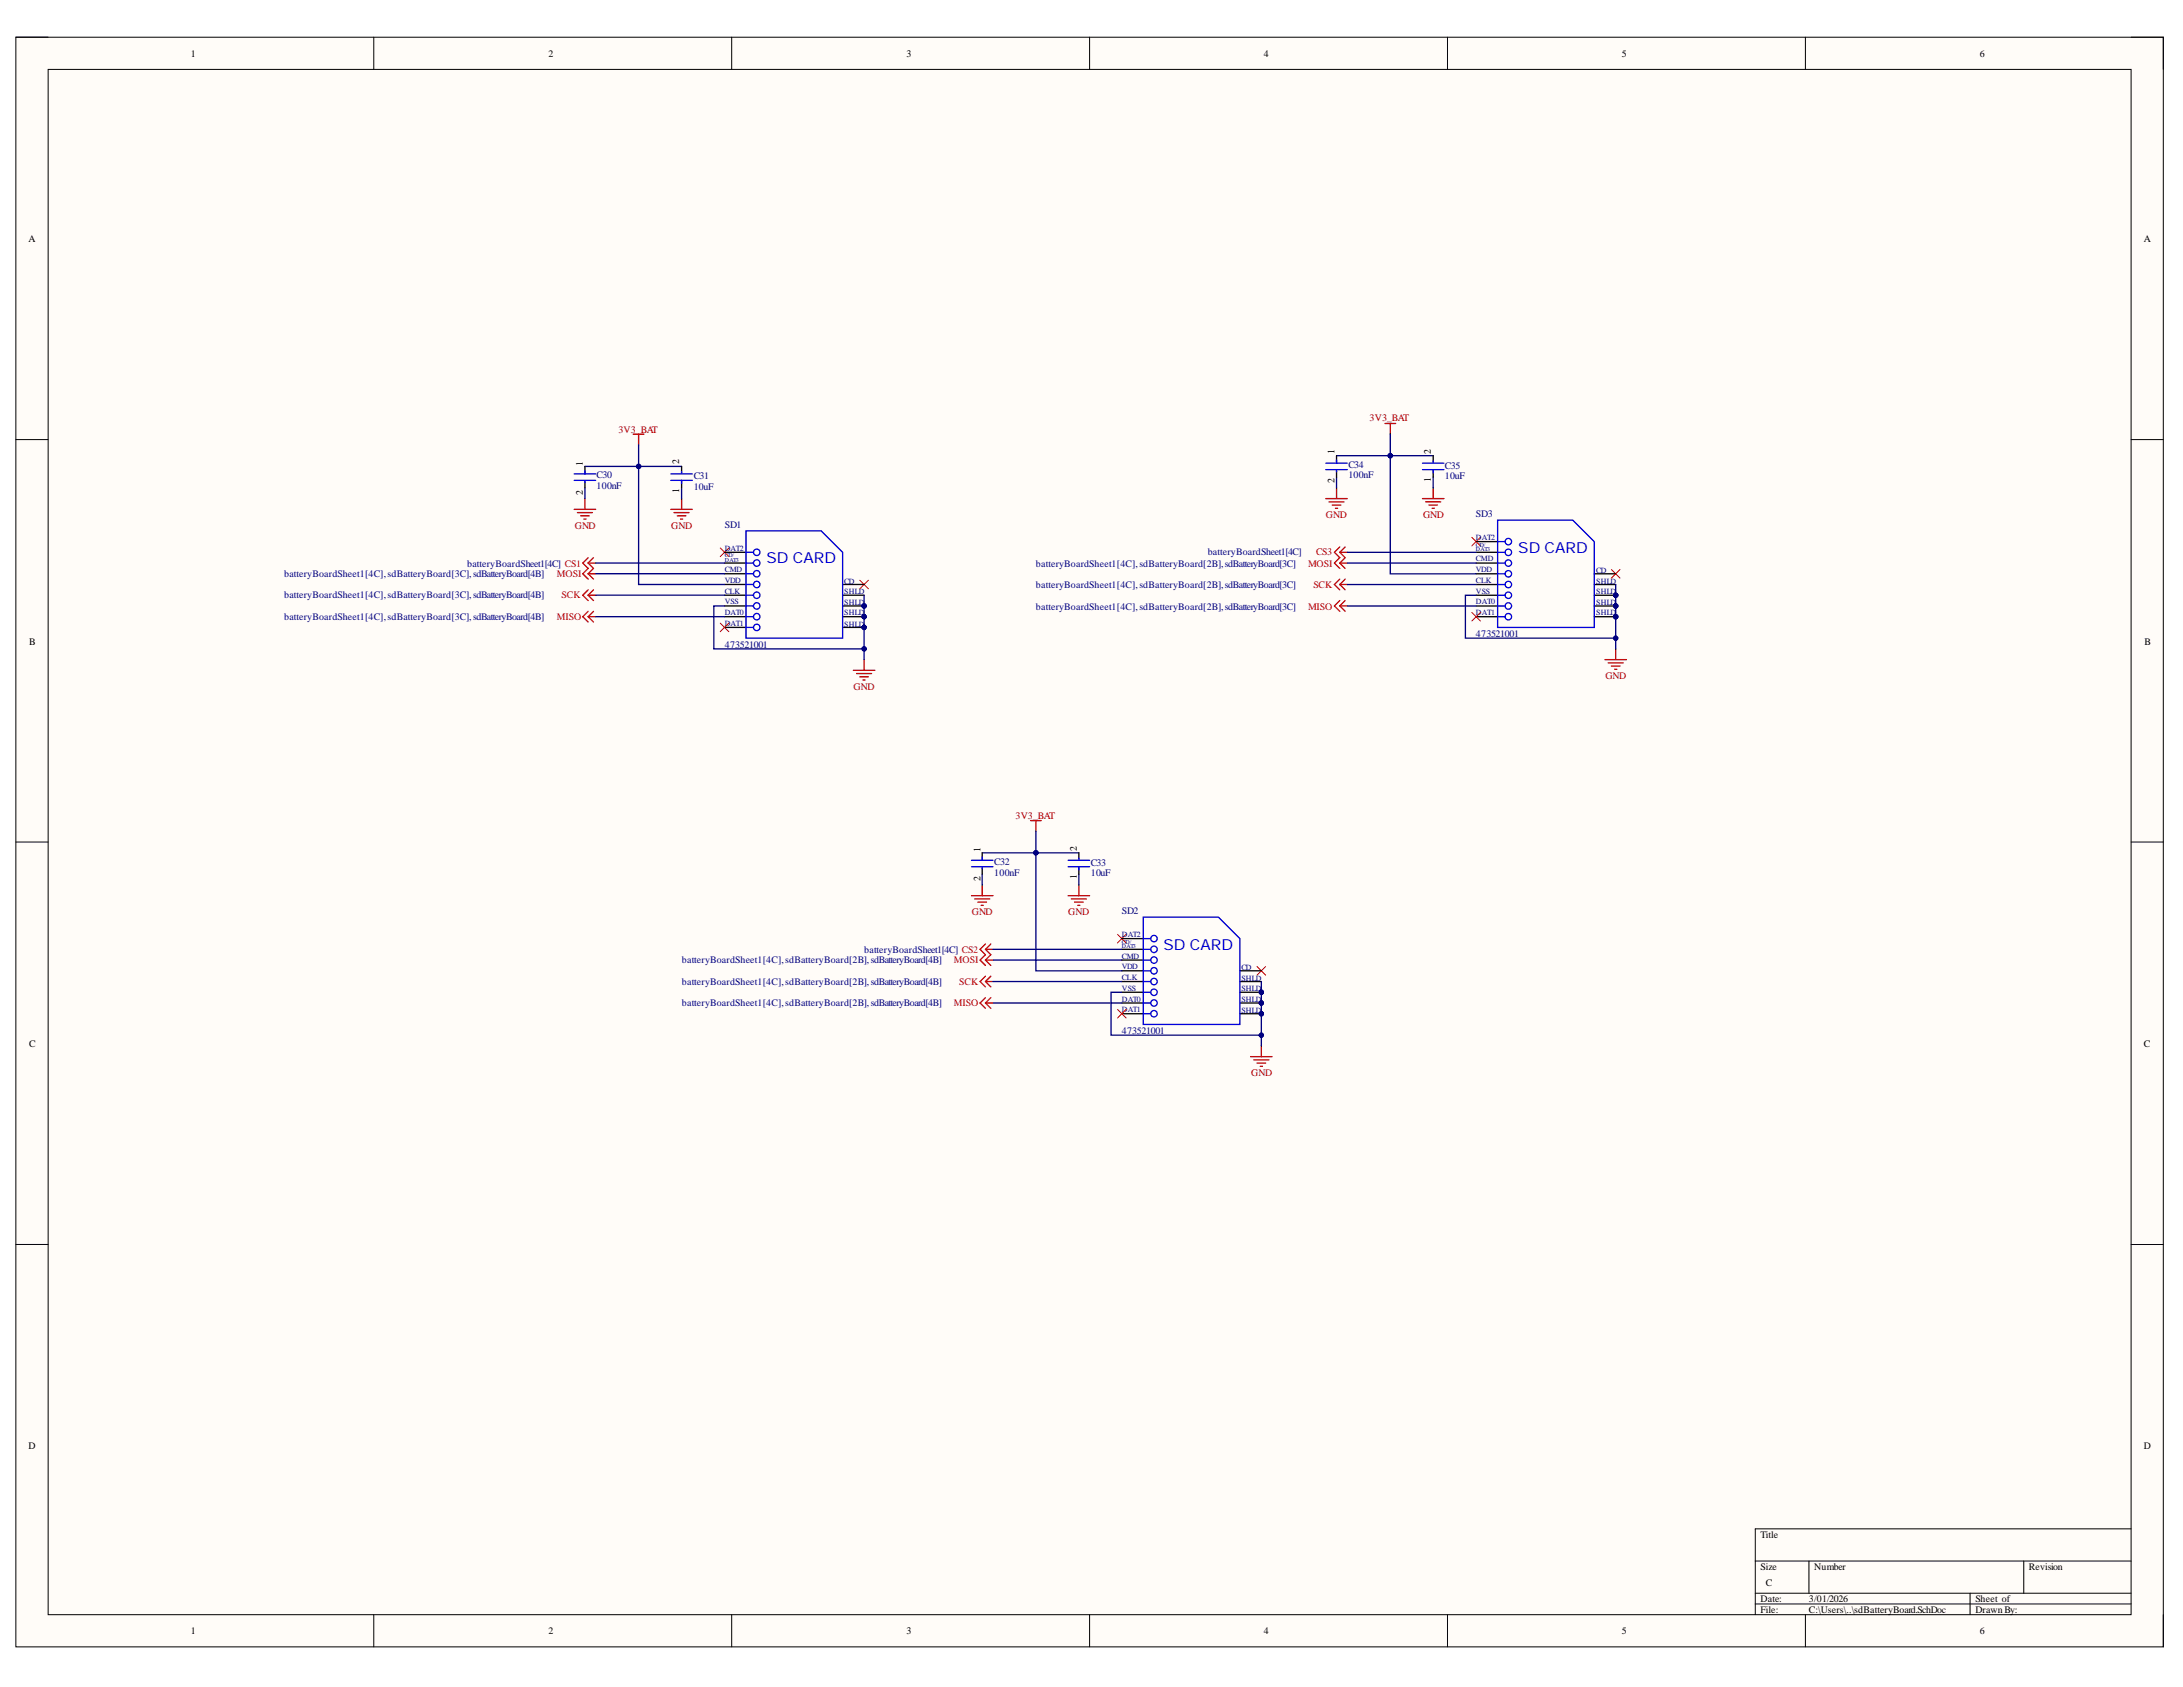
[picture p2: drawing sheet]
<svg xmlns="http://www.w3.org/2000/svg" width="279mm" height="216mm" viewBox="0 0 279 216" stroke-linecap="round" stroke-linejoin="round" font-family="sans-serif">
<defs><g id="words">
<g font-size="1.9" fill="#00f">
<text x="194.3" y="70.7">SD CARD</text>
<text x="98.1" y="72.1">SD CARD</text>
<text x="148.9" y="121.5">SD CARD</text>
</g>
<g font-size="1.3">
<text x="24.4" y="7.3">1</text>
<text x="70.2" y="7.3">2</text>
<text x="116" y="7.3">3</text>
<text x="161.8" y="7.3">4</text>
<text x="207.6" y="7.3">5</text>
<text x="253.4" y="7.3">6</text>
<text x="3.6" y="30.9">A</text>
<text x="274.4" y="30.9">A</text>
<text x="74.6" y="59.6" transform="rotate(-90 74.6 59.6)">1</text>
<text x="86.9" y="59.4" transform="rotate(-90 86.9 59.4)">2</text>
<text x="170.8" y="58.1" transform="rotate(-90 170.8 58.1)">1</text>
<text x="183.1" y="58.1" transform="rotate(-90 183.1 58.1)">2</text>
<text x="74.6" y="63.3" transform="rotate(-90 74.6 63.3)">2</text>
<text x="86.9" y="63.1" transform="rotate(-90 86.9 63.1)">1</text>
<text x="170.8" y="61.9" transform="rotate(-90 170.8 61.9)">2</text>
<text x="183.1" y="61.7" transform="rotate(-90 183.1 61.7)">1</text>
<text x="3.7" y="82.5">B</text>
<text x="274.5" y="82.5">B</text>
<text x="125.5" y="112.7" transform="rotate(-90 125.5 112.7)">2</text>
<text x="125.5" y="109" transform="rotate(-90 125.5 109)">1</text>
<text x="137.8" y="112.5" transform="rotate(-90 137.8 112.5)">1</text>
<text x="137.8" y="108.9" transform="rotate(-90 137.8 108.9)">2</text>
<text x="3.7" y="134">C</text>
<text x="274.4" y="134">C</text>
<text x="3.6" y="185.4">D</text>
<text x="274.4" y="185.4">D</text>
<text x="225.3" y="196.8">Title</text>
<text x="225.3" y="200.9">Size</text>
<text x="226" y="203">C</text>
<text x="232.2" y="200.9">Number</text>
<text x="259.7" y="200.9">Revision</text>
<text x="24.4" y="209.2">1</text>
<text x="70.2" y="209.2">2</text>
<text x="116" y="209.2">3</text>
<text x="161.8" y="209.2">4</text>
<text x="207.6" y="209.2">5</text>
<text x="225.3" y="205">Date:</text>
<text x="225.3" y="206.4">File:</text>
<text x="231.5" y="205">3/01/2026</text>
<text x="231.5" y="206.4">C:\Users\..\sdBatteryBoard.SchDoc</text>
<text x="252.8" y="205">Sheet of</text>
<text x="252.8" y="206.4">DrawnBy:</text>
<text x="253.4" y="209.2">6</text>
</g>
<g font-size="1.3" fill="#800000">
<text x="175.3" y="53.9">3V3_BAT</text>
<text x="79.1" y="55.4">3V3_BAT</text>
<text x="73.6" y="67.7">GND</text>
<text x="85.9" y="67.7">GND</text>
<text x="169.7" y="66.3">GND</text>
<text x="182.1" y="66.3">GND</text>
<text x="109.2" y="88.3">GND</text>
<text x="205.5" y="86.9">GND</text>
<text x="130" y="104.8">3V3_BAT</text>
<text x="124.4" y="117.1">GND</text>
<text x="136.7" y="117.1">GND</text>
<text x="160.1" y="137.8">GND</text>
</g>
<g font-size="1.3" fill="#000080">
<text x="172.6" y="59.8">C34</text>
<text x="76.4" y="61.2">C30</text>
<text x="76.4" y="62.6">100nF</text>
<text x="88.8" y="61.4">C31</text>
<text x="88.8" y="62.7">10uF</text>
<text x="172.6" y="61.2">100nF</text>
<text x="184.9" y="60">C35</text>
<text x="184.9" y="61.4">10uF</text>
<text x="92.8" y="67.5">SD1</text>
<text x="154.6" y="71.1">batteryBoardSheet1[4C]</text>
<text x="188.9" y="66.2">SD3</text>
<text x="36.4" y="76.6">batteryBoardSheet1[4C],sdBatteryBoard[3C],sdBatteryBoard[4B]</text>
<text x="36.4" y="73.9">batteryBoardSheet1[4C],sdBatteryBoard[3C],sdBatteryBoard[4B]</text>
<text x="59.8" y="72.5">batteryBoardSheet1[4C] CS1</text>
<text x="132.6" y="75.2">batteryBoardSheet1[4C],sdBatteryBoard[2B],sdBatteryBoard[3C]</text>
<text x="132.6" y="72.5">batteryBoardSheet1[4C],sdBatteryBoard[2B],sdBatteryBoard[3C]</text>
<text x="36.4" y="79.4">batteryBoardSheet1[4C],sdBatteryBoard[3C],sdBatteryBoard[4B]</text>
<text x="92.8" y="82.9">473521001</text>
<text x="132.6" y="78">batteryBoardSheet1[4C],sdBatteryBoard[2B],sdBatteryBoard[3C]</text>
<text x="188.9" y="81.6">473521001</text>
<text x="127.3" y="110.7">C32</text>
<text x="127.3" y="112.1">100nF</text>
<text x="139.6" y="110.8">C33</text>
<text x="139.6" y="112.1">10uF</text>
<text x="143.6" y="117">SD2</text>
<text x="87.3" y="123.3">batteryBoardSheet1[4C],sdBatteryBoard[2B],sdBatteryBoard[4B]</text>
<text x="110.6" y="122">batteryBoardSheet1[4C] CS2</text>
<text x="87.3" y="128.8">batteryBoardSheet1[4C],sdBatteryBoard[2B],sdBatteryBoard[4B]</text>
<text x="87.3" y="126.1">batteryBoardSheet1[4C],sdBatteryBoard[2B],sdBatteryBoard[4B]</text>
<text x="143.6" y="132.3">473521001</text>
</g>
<g font-size="1.3" fill="#f00">
<text x="168.4" y="71.1">CS3</text>
<text x="71.3" y="73.9">MOSI</text>
<text x="71.9" y="76.6">SCK</text>
<text x="167.4" y="72.5">MOSI</text>
<text x="168.1" y="75.2">SCK</text>
<text x="71.3" y="79.4">MISO</text>
<text x="167.4" y="78">MISO</text>
<text x="122.1" y="123.3">MOSI</text>
<text x="122.1" y="128.8">MISO</text>
<text x="122.8" y="126.1">SCK</text>
</g>
<g font-size="1" fill="#000080">
<text x="92.8" y="70.5">DAT2</text>
<text x="188.9" y="71.8">CMD</text>
<text x="188.9" y="69.1">DAT2</text>
<text x="92.8" y="73.2">CMD</text>
<text x="92.8" y="74.6">VDD</text>
<text x="92.8" y="76">CLK</text>
<text x="92.8" y="77.3">VSS</text>
<text x="108.1" y="77.4">SHLD</text>
<text x="108.1" y="76.1">SHLD</text>
<text x="108.1" y="74.7">CD</text>
<text x="188.9" y="73.2">VDD</text>
<text x="188.9" y="74.6">CLK</text>
<text x="188.9" y="76">VSS</text>
<text x="188.9" y="77.3">DAT0</text>
<text x="204.3" y="76.1">SHLD</text>
<text x="204.3" y="77.4">SHLD</text>
<text x="204.3" y="74.7">SHLD</text>
<text x="204.3" y="73.3">CD</text>
<text x="92.8" y="78.7">DAT0</text>
<text x="92.8" y="80.1">DAT1</text>
<text x="108.1" y="78.8">SHLD</text>
<text x="108.1" y="80.2">SHLD</text>
<text x="188.9" y="78.7">DAT1</text>
<text x="204.3" y="78.8">SHLD</text>
<text x="143.6" y="119.9">DAT2</text>
<text x="143.6" y="122.7">CMD</text>
<text x="143.6" y="124.1">VDD</text>
<text x="143.6" y="125.4">CLK</text>
<text x="158.9" y="125.5">SHLD</text>
<text x="158.9" y="124.1">CD</text>
<text x="143.6" y="126.8">VSS</text>
<text x="143.6" y="128.2">DAT0</text>
<text x="143.6" y="129.6">DAT1</text>
<text x="158.9" y="126.9">SHLD</text>
<text x="158.9" y="128.2">SHLD</text>
<text x="158.9" y="129.6">SHLD</text>
</g>
<g font-size=".8" fill="#000080">
<text x="92.8" y="71.9">DAT3</text>
<text x="92.8" y="71.3">CD/</text>
<text x="188.9" y="70.6">DAT3</text>
<text x="188.9" y="70">CD/</text>
<text x="143.6" y="121.4">DAT3</text>
<text x="143.6" y="120.8">CD/</text>
</g>
</g></defs>
<path d="M2 4.8h274.9v206h-274.9z" fill-rule="evenodd" fill="#fffcf8"/>
<path d="M2 4.8h274.9v206h-274.9z" fill="none" stroke="#000" stroke-width=".13"/>
<path d="M6.2 8.9h266.6v197.7h-266.6z" fill-rule="evenodd" fill="#fffcf8"/>
<g fill="none" stroke="#000" stroke-width=".13">
<path d="M2 4.8h4.2M6.2 8.9h266.6v197.7h-266.6zM47.8 4.8v4.1M93.6 4.8v4.1M139.5 4.8v4.1M185.3 4.8v4.1M231.1 4.8v4.1M272.8 4.8h4.1v4.1M2 56.3h4.2M272.8 56.3h4.1M2 107.8h4.2M272.8 107.8h4.1"/>
<path d="M2 159.3h4.2M272.8 159.3h4.1M224.7 199.8h48.1M231.5 199.8v4.1M259 199.8v4.1M272.8 195.7h-48.1v10.9M47.8 206.6v4.2M93.6 206.6v4.2M139.5 206.6v4.2M185.3 206.6v4.2M224.7 203.9h48.1M224.7 205.3h48.1"/>
<path d="M231.1 206.6v4.2M252.1 203.9v2.7M276.9 206.6v4.2"/>
</g>
<g fill="none" stroke="#f00" stroke-width=".17">
<path d="M75.3 78.9l.7 .7M75.3 78.2l-.7 .7 .7 .7M75.3 78.9h.9M75.3 76.2l.7 .7M75.3 75.5l-.7 .7 .7 .7M75.3 76.2h.9M75.3 73.4l.7 .7M75.3 72.1l.7 .6-.7 .7M75.3 71.4l-.7 .7 .7 .6-.7 .7 .7 .7M75.3 73.4h.9M75.3 72.1h.9M76 78.2l-.7 .7"/>
<path d="M76 75.5l-.7 .7M76 71.4l-.7 .7M171.5 72.1h.9M171.5 77.5l.7 .7M171.5 76.9l-.7 .6 .7 .7M171.5 77.5h.9M171.5 74.8l.7 .7M171.5 74.1l-.7 .7 .7 .7M171.5 74.8h.9M171.5 72.1l.7 .6M171.5 70.7l.7 .7-.7 .7M171.5 70l-.7 .7 .7 .7-.7 .7 .7 .6"/>
<path d="M171.5 70.7h.9M172.2 76.9l-.7 .6M172.2 74.1l-.7 .7M172.2 70l-.7 .7M126.1 128.4l.7 .6M126.1 127.7l-.7 .7 .7 .6M126.1 128.4h1M126.1 125.6l.7 .7M126.1 124.9l-.7 .7 .7 .7M126.1 125.6h1M126.1 122.9l.7 .7M126.1 121.5l.7 .7-.7 .7"/>
<path d="M126.1 120.8l-.7 .7 .7 .7-.7 .7 .7 .7M126.1 122.9h1M126.1 121.5h1M126.8 127.7l-.7 .7M126.8 124.9l-.7 .7M126.8 120.8l-.7 .7"/>
</g>
<g fill="none" stroke="#800000" stroke-width=".17">
<path d="M81 55.6h1.4M81.7 55.6v1.3M177.3 54.2h1.3M177.9 54.2v1.4M73.5 65.2h2.7M73.9 65.6h1.9M74.3 66h1.1M74.7 66.4h.3M74.9 63.8v1.4M85.9 65.2h2.7M86.3 65.6h1.9M86.7 66h1.1"/>
<path d="M87.1 66.4h.3M87.2 63.8v1.4M169.7 63.8h2.7M170.1 64.2h1.9M170.5 64.6h1.1M170.9 65.1h.3M171.1 62.4v1.4M182.1 63.8h2.7M182.5 64.2h1.9M182.9 64.6h1.1M183.3 65h.3M183.4 62.4v1.4"/>
<path d="M109.2 85.8h2.8M109.6 86.2h2M110 86.6h1.1M110.5 87h.2M110.6 84.4v1.4M205.4 84.4h2.8M205.8 84.8h2M206.2 85.2h1.1M206.7 85.7h.2M206.8 83v1.4M124.3 114.6h2.8M124.8 115h1.9"/>
<path d="M125.2 115.5h1.1M125.6 115.9h.3M125.7 113.3v1.3M131.9 105h1.4M132.6 105v1.4M136.7 114.6h2.8M137.1 115h1.9M137.5 115.5h1.1M137.9 115.9h.3M138.1 113.3v1.3M160.1 135.2h2.7M160.5 135.6h1.9"/>
<path d="M160.9 136.1h1.1M161.3 136.5h.3M161.4 133.9v1.3"/>
</g>
<path d="M92.2 70.1l1.1 1.1M93.3 70.1l-1.1 1.1M110 74.3l1.1 1.1M111.1 74.3l-1.1 1.1M188.4 68.8l1.1 1.1M189.5 68.8l-1.1 1.1M206.2 72.9l1.1 1.1M207.3 72.9l-1.1 1.1M143 119.6l1.1 1.1M144.1 119.6l-1.1 1.1M160.9 123.7l1.1 1.1M162 123.7l-1.1 1.1" fill="none" stroke="#f00" stroke-width=".13"/>
<circle cx="110.6" cy="78.9" r=".28" fill="#000080"/>
<circle cx="110.6" cy="78.9" r=".28" fill="none" stroke="#000080" stroke-width=".13"/>
<circle cx="110.6" cy="77.5" r=".28" fill="#000080"/>
<circle cx="110.6" cy="77.5" r=".28" fill="none" stroke="#000080" stroke-width=".13"/>
<circle cx="110.6" cy="80.3" r=".28" fill="#000080"/>
<circle cx="110.6" cy="80.3" r=".28" fill="none" stroke="#000080" stroke-width=".13"/>
<path d="M107.8 78.9h2.8" fill="none" stroke="#000" stroke-width=".17"/>
<circle cx="110.6" cy="78.9" r=".28" fill="#000080"/>
<circle cx="110.6" cy="78.9" r=".28" fill="none" stroke="#000080" stroke-width=".13"/>
<path d="M92.7 70.7h2.8M92.7 72.1h2.8M92.7 73.4h2.8M92.7 74.8h2.8M92.7 76.2h2.8M92.7 78.9h2.8M92.7 77.5h2.8M107.8 74.8h2.8M107.8 76.2h2.8M107.8 77.5h2.8M92.7 80.3h2.8" fill="none" stroke="#000" stroke-width=".17"/>
<circle cx="110.6" cy="77.5" r=".28" fill="#000080"/>
<circle cx="110.6" cy="77.5" r=".28" fill="none" stroke="#000080" stroke-width=".13"/>
<path d="M107.8 80.3h2.8" fill="none" stroke="#000" stroke-width=".17"/>
<circle cx="110.6" cy="80.3" r=".28" fill="#000080"/>
<circle cx="110.6" cy="80.3" r=".28" fill="none" stroke="#000080" stroke-width=".13"/>
<path d="M95.5 67.9h9.6l2.7 2.8v11h-12.3z" fill="none" stroke="#00f" stroke-width=".17"/>
<circle cx="96.9" cy="72.1" r=".41" fill="#fff"/>
<circle cx="96.9" cy="72.1" r=".41" fill="none" stroke="#00f" stroke-width=".17"/>
<circle cx="96.9" cy="73.4" r=".41" fill="#fff"/>
<circle cx="96.9" cy="73.4" r=".41" fill="none" stroke="#00f" stroke-width=".17"/>
<circle cx="96.9" cy="70.7" r=".41" fill="#fff"/>
<circle cx="96.9" cy="70.7" r=".41" fill="none" stroke="#00f" stroke-width=".17"/>
<circle cx="96.9" cy="74.8" r=".41" fill="#fff"/>
<circle cx="96.9" cy="74.8" r=".41" fill="none" stroke="#00f" stroke-width=".17"/>
<circle cx="96.9" cy="76.2" r=".41" fill="#fff"/>
<circle cx="96.9" cy="76.2" r=".41" fill="none" stroke="#00f" stroke-width=".17"/>
<circle cx="96.9" cy="78.9" r=".41" fill="#fff"/>
<circle cx="96.9" cy="78.9" r=".41" fill="none" stroke="#00f" stroke-width=".17"/>
<circle cx="96.9" cy="77.5" r=".41" fill="#fff"/>
<circle cx="96.9" cy="77.5" r=".41" fill="none" stroke="#00f" stroke-width=".17"/>
<circle cx="96.9" cy="80.3" r=".41" fill="#fff"/>
<g fill="none" stroke="#00f" stroke-width=".17">
<path d="M95.5 70.7h.9M95.5 73.4h.9M95.5 74.8h.9M95.5 76.2h.9M95.5 77.5h.9M95.5 78.9h.9M95.5 72.1h.9M95.5 80.3h.9"/>
<circle cx="96.9" cy="80.3" r=".41"/>
</g>
<circle cx="161.4" cy="128.4" r=".28" fill="#000080"/>
<circle cx="161.4" cy="128.4" r=".28" fill="none" stroke="#000080" stroke-width=".13"/>
<circle cx="161.4" cy="127" r=".28" fill="#000080"/>
<circle cx="161.4" cy="127" r=".28" fill="none" stroke="#000080" stroke-width=".13"/>
<circle cx="161.4" cy="129.7" r=".28" fill="#000080"/>
<circle cx="161.4" cy="129.7" r=".28" fill="none" stroke="#000080" stroke-width=".13"/>
<path d="M158.7 128.4h2.7" fill="none" stroke="#000" stroke-width=".17"/>
<circle cx="161.4" cy="128.4" r=".28" fill="#000080"/>
<circle cx="161.4" cy="128.4" r=".28" fill="none" stroke="#000080" stroke-width=".13"/>
<path d="M143.6 120.1h2.7M143.6 121.5h2.7M143.6 122.9h2.7M143.6 124.2h2.7M143.6 125.6h2.7M143.6 128.4h2.7M143.6 129.7h2.7M143.6 127h2.7M158.7 124.2h2.7M158.7 125.6h2.7M158.7 127h2.7" fill="none" stroke="#000" stroke-width=".17"/>
<circle cx="161.4" cy="127" r=".28" fill="#000080"/>
<circle cx="161.4" cy="127" r=".28" fill="none" stroke="#000080" stroke-width=".13"/>
<path d="M158.7 129.7h2.7" fill="none" stroke="#000" stroke-width=".17"/>
<circle cx="161.4" cy="129.7" r=".28" fill="#000080"/>
<circle cx="161.4" cy="129.7" r=".28" fill="none" stroke="#000080" stroke-width=".13"/>
<path d="M146.3 117.4h9.6l2.8 2.7v11h-12.4z" fill="none" stroke="#00f" stroke-width=".17"/>
<circle cx="147.7" cy="121.5" r=".41" fill="#fff"/>
<circle cx="147.7" cy="121.5" r=".41" fill="none" stroke="#00f" stroke-width=".17"/>
<circle cx="147.7" cy="122.9" r=".41" fill="#fff"/>
<circle cx="147.7" cy="122.9" r=".41" fill="none" stroke="#00f" stroke-width=".17"/>
<circle cx="147.7" cy="120.1" r=".41" fill="#fff"/>
<circle cx="147.7" cy="120.1" r=".41" fill="none" stroke="#00f" stroke-width=".17"/>
<circle cx="147.7" cy="124.2" r=".41" fill="#fff"/>
<circle cx="147.7" cy="124.2" r=".41" fill="none" stroke="#00f" stroke-width=".17"/>
<circle cx="147.7" cy="125.6" r=".41" fill="#fff"/>
<circle cx="147.7" cy="125.6" r=".41" fill="none" stroke="#00f" stroke-width=".17"/>
<circle cx="147.7" cy="128.4" r=".41" fill="#fff"/>
<circle cx="147.7" cy="128.4" r=".41" fill="none" stroke="#00f" stroke-width=".17"/>
<circle cx="147.7" cy="127" r=".41" fill="#fff"/>
<circle cx="147.7" cy="127" r=".41" fill="none" stroke="#00f" stroke-width=".17"/>
<circle cx="147.7" cy="129.7" r=".41" fill="#fff"/>
<g fill="none" stroke="#00f" stroke-width=".17">
<path d="M146.3 120.1h1M146.3 122.9h1M146.3 124.2h1M146.3 125.6h1M146.3 127h1M146.3 128.4h1M146.3 129.7h1M146.3 121.5h1"/>
<circle cx="147.7" cy="129.7" r=".41"/>
</g>
<circle cx="206.8" cy="77.6" r=".27" fill="#000080"/>
<circle cx="206.8" cy="77.6" r=".27" fill="none" stroke="#000080" stroke-width=".13"/>
<circle cx="206.8" cy="76.2" r=".27" fill="#000080"/>
<circle cx="206.8" cy="76.2" r=".27" fill="none" stroke="#000080" stroke-width=".13"/>
<circle cx="206.8" cy="78.9" r=".27" fill="#000080"/>
<circle cx="206.8" cy="78.9" r=".27" fill="none" stroke="#000080" stroke-width=".13"/>
<path d="M204 77.6h2.8" fill="none" stroke="#000" stroke-width=".17"/>
<circle cx="206.8" cy="77.6" r=".27" fill="#000080"/>
<circle cx="206.8" cy="77.6" r=".27" fill="none" stroke="#000080" stroke-width=".13"/>
<path d="M188.9 69.3h2.8M188.9 70.7h2.8M188.9 72.1h2.8M188.9 73.4h2.8M188.9 74.8h2.8M188.9 77.6h2.8M188.9 78.9h2.8M188.9 76.2h2.8M204 73.4h2.8M204 74.8h2.8M204 76.2h2.8" fill="none" stroke="#000" stroke-width=".17"/>
<circle cx="206.8" cy="76.2" r=".27" fill="#000080"/>
<circle cx="206.8" cy="76.2" r=".27" fill="none" stroke="#000080" stroke-width=".13"/>
<path d="M204 78.9h2.8" fill="none" stroke="#000" stroke-width=".17"/>
<circle cx="206.8" cy="78.9" r=".27" fill="#000080"/>
<circle cx="206.8" cy="78.9" r=".27" fill="none" stroke="#000080" stroke-width=".13"/>
<path d="M191.7 66.6h9.6l2.7 2.7v11h-12.3z" fill="none" stroke="#00f" stroke-width=".17"/>
<circle cx="193.1" cy="70.7" r=".41" fill="#fff"/>
<circle cx="193.1" cy="70.7" r=".41" fill="none" stroke="#00f" stroke-width=".17"/>
<circle cx="193.1" cy="72.1" r=".41" fill="#fff"/>
<circle cx="193.1" cy="72.1" r=".41" fill="none" stroke="#00f" stroke-width=".17"/>
<circle cx="193.1" cy="69.3" r=".41" fill="#fff"/>
<circle cx="193.1" cy="69.3" r=".41" fill="none" stroke="#00f" stroke-width=".17"/>
<circle cx="193.1" cy="73.4" r=".41" fill="#fff"/>
<circle cx="193.1" cy="73.4" r=".41" fill="none" stroke="#00f" stroke-width=".17"/>
<circle cx="193.1" cy="74.8" r=".41" fill="#fff"/>
<circle cx="193.1" cy="74.8" r=".41" fill="none" stroke="#00f" stroke-width=".17"/>
<circle cx="193.1" cy="77.6" r=".41" fill="#fff"/>
<circle cx="193.1" cy="77.6" r=".41" fill="none" stroke="#00f" stroke-width=".17"/>
<circle cx="193.1" cy="76.2" r=".41" fill="#fff"/>
<circle cx="193.1" cy="76.2" r=".41" fill="none" stroke="#00f" stroke-width=".17"/>
<circle cx="193.1" cy="78.9" r=".41" fill="#fff"/>
<g fill="none" stroke="#00f" stroke-width=".17">
<path d="M191.7 69.3h.9M191.7 72.1h.9M191.7 73.4h.9M191.7 74.8h.9M191.7 76.2h.9M191.7 77.6h.9M191.7 78.9h.9M191.7 70.7h.9"/>
<circle cx="193.1" cy="78.9" r=".41"/>
</g>
<path d="M143.6 127h-1.4v5.5h19.2" fill="none" stroke="#000080" stroke-width=".17"/>
<circle cx="161.4" cy="132.5" r=".28" fill="#000080"/>
<circle cx="161.4" cy="132.5" r=".28" fill="none" stroke="#000080" stroke-width=".13"/>
<path d="M92.7 77.5h-1.3v5.5h19.2M125.7 111.9v1.4M138.1 111.9v1.4M127.1 122.9h16.5M127.1 125.6h16.5M127.1 128.4h16.5M127.1 121.5h16.5" fill="none" stroke="#000080" stroke-width=".17"/>
<circle cx="110.6" cy="83" r=".28" fill="#000080"/>
<circle cx="110.6" cy="83" r=".28" fill="none" stroke="#000080" stroke-width=".13"/>
<path d="M74.9 62.4v1.4M76.2 73.4h16.5M76.2 76.2h16.5M76.2 78.9h16.5M76.2 72.1h16.5M87.2 62.4v1.4M206.8 74.8v1.4" fill="none" stroke="#000080" stroke-width=".17"/>
<circle cx="206.8" cy="76.2" r=".27" fill="#000080"/>
<circle cx="206.8" cy="76.2" r=".27" fill="none" stroke="#000080" stroke-width=".13"/>
<path d="M206.8 76.2v1.4" fill="none" stroke="#000080" stroke-width=".17"/>
<circle cx="206.8" cy="76.2" r=".27" fill="#000080"/>
<circle cx="206.8" cy="76.2" r=".27" fill="none" stroke="#000080" stroke-width=".13"/>
<circle cx="206.8" cy="77.6" r=".27" fill="#000080"/>
<circle cx="206.8" cy="77.6" r=".27" fill="none" stroke="#000080" stroke-width=".13"/>
<path d="M206.8 77.6v1.3" fill="none" stroke="#000080" stroke-width=".17"/>
<circle cx="206.8" cy="77.6" r=".27" fill="#000080"/>
<circle cx="206.8" cy="77.6" r=".27" fill="none" stroke="#000080" stroke-width=".13"/>
<circle cx="206.8" cy="78.9" r=".27" fill="#000080"/>
<circle cx="206.8" cy="78.9" r=".27" fill="none" stroke="#000080" stroke-width=".13"/>
<path d="M188.9 76.2h-1.3v5.5h19.2" fill="none" stroke="#000080" stroke-width=".17"/>
<circle cx="206.8" cy="81.7" r=".27" fill="#000080"/>
<circle cx="206.8" cy="81.7" r=".27" fill="none" stroke="#000080" stroke-width=".13"/>
<path d="M171.1 61.1v1.3M172.4 72.1h16.5M172.4 74.8h16.5M172.4 77.6h16.5M172.4 70.7h16.5M183.4 61.1v1.3M206.8 78.9v4.1" fill="none" stroke="#000080" stroke-width=".17"/>
<circle cx="206.8" cy="78.9" r=".27" fill="#000080"/>
<circle cx="206.8" cy="78.9" r=".27" fill="none" stroke="#000080" stroke-width=".13"/>
<circle cx="206.8" cy="81.7" r=".27" fill="#000080"/>
<circle cx="206.8" cy="81.7" r=".27" fill="none" stroke="#000080" stroke-width=".13"/>
<path d="M171.1 58.3h6.8v15.1h11" fill="none" stroke="#000080" stroke-width=".17"/>
<circle cx="177.9" cy="58.3" r=".27" fill="#000080"/>
<circle cx="177.9" cy="58.3" r=".27" fill="none" stroke="#000080" stroke-width=".13"/>
<path d="M177.9 58.3h5.5" fill="none" stroke="#000080" stroke-width=".17"/>
<circle cx="177.9" cy="58.3" r=".27" fill="#000080"/>
<circle cx="177.9" cy="58.3" r=".27" fill="none" stroke="#000080" stroke-width=".13"/>
<path d="M177.9 55.6v2.7" fill="none" stroke="#000080" stroke-width=".17"/>
<circle cx="177.9" cy="58.3" r=".27" fill="#000080"/>
<circle cx="177.9" cy="58.3" r=".27" fill="none" stroke="#000080" stroke-width=".13"/>
<path d="M125.7 109.1h6.9v15.1h11" fill="none" stroke="#000080" stroke-width=".17"/>
<circle cx="132.6" cy="109.1" r=".27" fill="#000080"/>
<circle cx="132.6" cy="109.1" r=".27" fill="none" stroke="#000080" stroke-width=".13"/>
<path d="M132.6 109.1h5.5" fill="none" stroke="#000080" stroke-width=".17"/>
<circle cx="132.6" cy="109.1" r=".27" fill="#000080"/>
<circle cx="132.6" cy="109.1" r=".27" fill="none" stroke="#000080" stroke-width=".13"/>
<path d="M132.6 106.4v2.7" fill="none" stroke="#000080" stroke-width=".17"/>
<circle cx="132.6" cy="109.1" r=".27" fill="#000080"/>
<circle cx="132.6" cy="109.1" r=".27" fill="none" stroke="#000080" stroke-width=".13"/>
<path d="M74.9 59.7h6.8v15.1h11" fill="none" stroke="#000080" stroke-width=".17"/>
<circle cx="81.7" cy="59.7" r=".27" fill="#000080"/>
<circle cx="81.7" cy="59.7" r=".27" fill="none" stroke="#000080" stroke-width=".13"/>
<path d="M81.7 59.7h5.5" fill="none" stroke="#000080" stroke-width=".17"/>
<circle cx="81.7" cy="59.7" r=".27" fill="#000080"/>
<circle cx="81.7" cy="59.7" r=".27" fill="none" stroke="#000080" stroke-width=".13"/>
<path d="M81.7 56.9v2.8" fill="none" stroke="#000080" stroke-width=".17"/>
<circle cx="81.7" cy="59.7" r=".27" fill="#000080"/>
<circle cx="81.7" cy="59.7" r=".27" fill="none" stroke="#000080" stroke-width=".13"/>
<path d="M110.6 76.2v8.2" fill="none" stroke="#000080" stroke-width=".17"/>
<circle cx="110.6" cy="77.5" r=".28" fill="#000080"/>
<circle cx="110.6" cy="77.5" r=".28" fill="none" stroke="#000080" stroke-width=".13"/>
<circle cx="110.6" cy="78.9" r=".28" fill="#000080"/>
<circle cx="110.6" cy="78.9" r=".28" fill="none" stroke="#000080" stroke-width=".13"/>
<circle cx="110.6" cy="80.3" r=".28" fill="#000080"/>
<circle cx="110.6" cy="80.3" r=".28" fill="none" stroke="#000080" stroke-width=".13"/>
<circle cx="110.6" cy="83" r=".28" fill="#000080"/>
<circle cx="110.6" cy="83" r=".28" fill="none" stroke="#000080" stroke-width=".13"/>
<path d="M92.2 79.7l1.1 1.1M93.3 79.7l-1.1 1.1M188.4 78.4l1.1 1.1M189.5 78.4l-1.1 1.1M143 129.2l1.1 1.1M144.1 129.2l-1.1 1.1" fill="none" stroke="#f00" stroke-width=".13"/>
<path d="M161.4 125.6v8.3" fill="none" stroke="#000080" stroke-width=".17"/>
<circle cx="161.4" cy="127" r=".28" fill="#000080"/>
<circle cx="161.4" cy="127" r=".28" fill="none" stroke="#000080" stroke-width=".13"/>
<circle cx="161.4" cy="128.4" r=".28" fill="#000080"/>
<circle cx="161.4" cy="128.4" r=".28" fill="none" stroke="#000080" stroke-width=".13"/>
<circle cx="161.4" cy="129.7" r=".28" fill="#000080"/>
<circle cx="161.4" cy="129.7" r=".28" fill="none" stroke="#000080" stroke-width=".13"/>
<circle cx="161.4" cy="132.5" r=".28" fill="#000080"/>
<circle cx="161.4" cy="132.5" r=".28" fill="none" stroke="#000080" stroke-width=".13"/>
<path d="M74.9 59.7v1M87.2 59.7v.8M171.1 58.3v1M183.4 58.3v.8M74.9 61.6v.8M87.2 61.5v.9M171.1 60.2v.9M183.4 60.1v1M125.7 109.1v1M125.7 111.1v.8M138.1 109.1v.9M138.1 110.9v1" fill="none" stroke="#000" stroke-width=".17"/>
<g fill="none" stroke="#00f" stroke-width=".17">
<path d="M169.7 59.3h2.7M171.1 58.9v.4M182.1 59.3h2.7M183.4 59v.1M73.5 61.5h2.7M73.5 60.7h2.7M74.9 60.2v.5M74.9 61.6v.2M85.9 61.5h2.7M85.9 60.7h2.7M87.2 60.4v.1M87.2 61.5v.4"/>
<path d="M169.7 60.1h2.7M171.1 60.2v.2M182.1 60.1h2.7M183.4 60.1v.4M124.3 110.9h2.8M124.3 110.1h2.8M125.7 109.7v.4M125.7 111.1v.1M136.7 110.9h2.8M136.7 110.1h2.8M138.1 109.8v.2M138.1 110.9v.4"/>
</g>
<use href="#words"/>
</svg>
